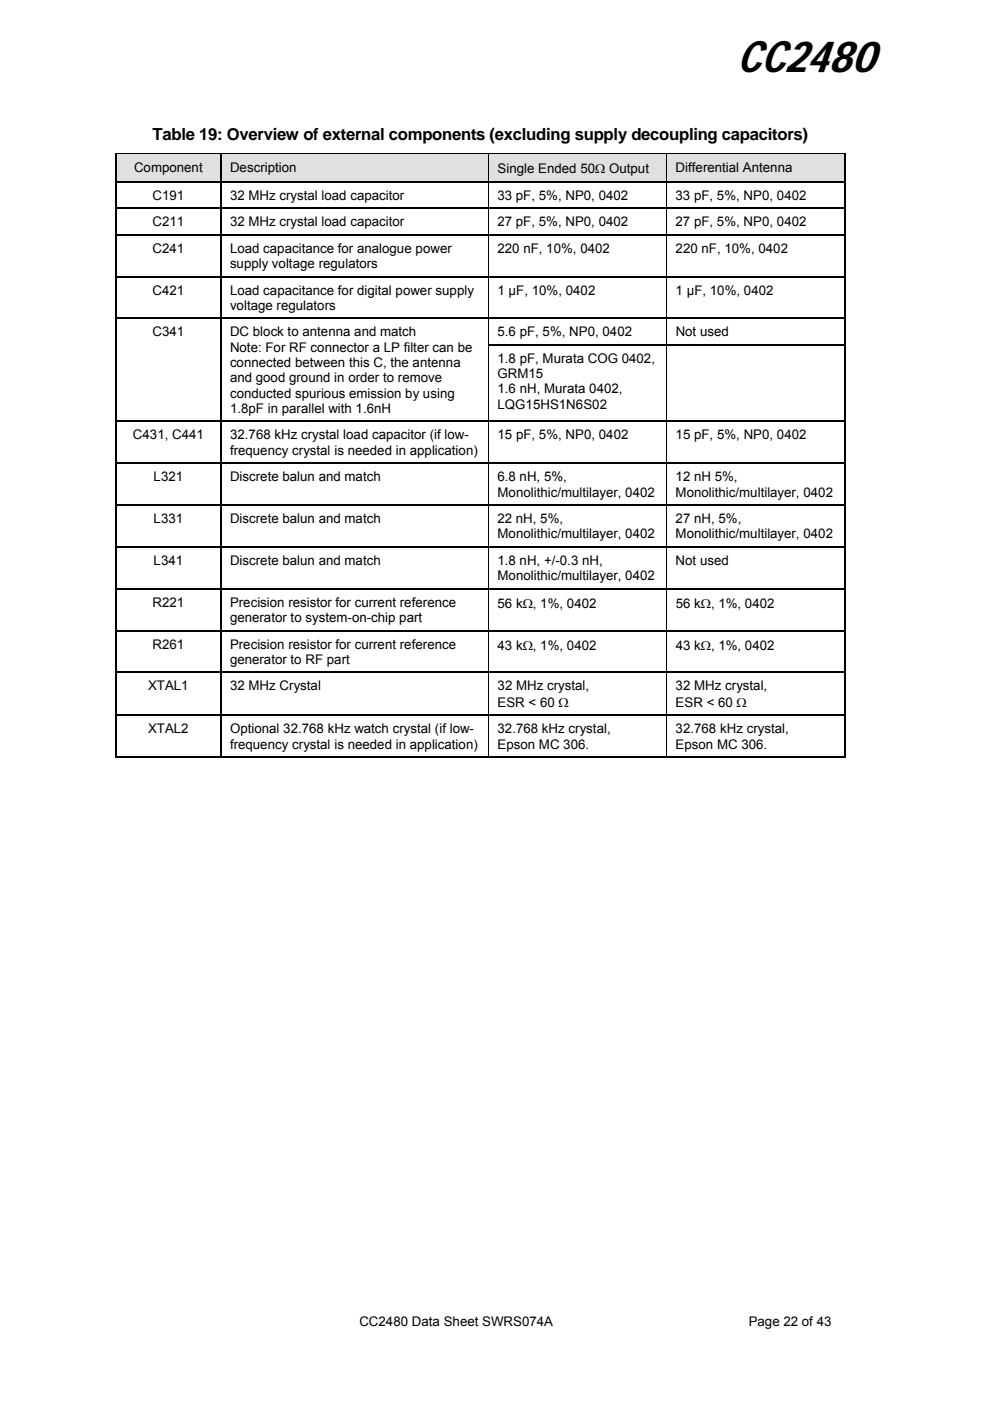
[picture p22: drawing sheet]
<svg xmlns="http://www.w3.org/2000/svg" width="210mm" height="297mm" viewBox="0 0 210 297" stroke-linecap="round" stroke-linejoin="round" font-family="sans-serif">
<defs><g id="words">
<text font-size="9.7" x="156.3" y="15.2">CC2480</text>
<text font-size="3.5" x="32.4" y="29.6">Table 19: Overview of external components (excluding supply decoupling capacitors)</text>
<g font-size="2.8">
<text x="28.4" y="36.5">Component</text>
<text x="48.8" y="36.5">Description</text>
<text x="105.5" y="36.7">Single Ended 50Ω Output</text>
<text x="143.3" y="36.5">Differential Antenna</text>
<text x="32.3" y="42.3">C191</text>
<text x="32.3" y="47.9">C211</text>
<text x="48.8" y="42.3">32 MHz crystal load capacitor</text>
<text x="48.8" y="47.9">32 MHz crystal load capacitor</text>
<text x="105.5" y="42.3">33 pF, 5%, NP0, 0402</text>
<text x="105.5" y="47.9">27 pF, 5%, NP0, 0402</text>
<text x="143.2" y="42.3">33 pF, 5%, NP0, 0402</text>
<text x="143.2" y="47.9">27 pF, 5%, NP0, 0402</text>
<text x="32.3" y="53.6">C241</text>
<text x="48.8" y="53.6">Load capacitance for analogue power</text>
<text x="105.5" y="53.6">220 nF, 10%, 0402</text>
<text x="143.3" y="53.6">220 nF, 10%, 0402</text>
<text x="48.8" y="56.8">supply voltage regulators</text>
<text x="32.3" y="62.4">C421</text>
<text x="48.8" y="65.7">voltage regulators</text>
<text x="48.8" y="62.4">Load capacitance for digital power supply</text>
<text x="105.5" y="62.4">1 µF, 10%, 0402</text>
<text x="143.3" y="62.4">1 µF, 10%, 0402</text>
<text x="32.3" y="71.3">C341</text>
<text x="48.8" y="71.3">DC block to antenna and match</text>
<text x="105.5" y="71.3">5.6 pF, 5%, NP0, 0402</text>
<text x="143.3" y="71.3">Not used</text>
<text x="48.8" y="74.5">Note: For RF connector a LP filter can be</text>
<text x="48.8" y="77.8">connected between this C, the antenna</text>
<text x="105.5" y="76.9">1.8 pF, Murata COG 0402,</text>
<text x="48.8" y="81">and good ground in order to remove</text>
<text x="105.5" y="80.2">GRM15</text>
<text x="105.5" y="83.4">1.6 nH, Murata 0402,</text>
<text x="48.8" y="84.3">conducted spurious emission by using</text>
<text x="48.8" y="87.5">1.8pF in parallel with 1.6nH</text>
<text x="105.5" y="86.7">LQG15HS1N6S02</text>
<text x="28.2" y="93.2">C431, C441</text>
<text x="48.8" y="93.2">32.768 kHz crystal load capacitor (if low-</text>
<text x="105.5" y="93.2">15 pF, 5%, NP0, 0402</text>
<text x="143.3" y="93.2">15 pF, 5%, NP0, 0402</text>
<text x="48.8" y="96.4">frequency crystal is needed in application)</text>
<text x="32.6" y="102">L321</text>
<text x="48.8" y="102">Discrete balun and match</text>
<text x="105.5" y="102">6.8 nH, 5%,</text>
<text x="105.5" y="105.3">Monolithic/multilayer, 0402</text>
<text x="143.3" y="102">12 nH 5%,</text>
<text x="143.3" y="105.3">Monolithic/multilayer, 0402</text>
<text x="32.6" y="110.9">L331</text>
<text x="48.8" y="110.9">Discrete balun and match</text>
<text x="105.5" y="110.9">22 nH, 5%,</text>
<text x="143.3" y="110.9">27 nH, 5%,</text>
<text x="32.6" y="119.8">L341</text>
<text x="48.8" y="119.8">Discrete balun and match</text>
<text x="105.5" y="119.8">1.8 nH, +/-0.3 nH,</text>
<text x="105.5" y="114.2">Monolithic/multilayer, 0402</text>
<text x="143.3" y="114.2">Monolithic/multilayer, 0402</text>
<text x="143.3" y="119.8">Not used</text>
<text x="105.5" y="123">Monolithic/multilayer, 0402</text>
<text x="32.3" y="128.7">R221</text>
<text x="48.8" y="131.9">generator to system-on-chip part</text>
<text x="48.8" y="128.7">Precision resistor for current reference</text>
<text x="105.5" y="128.9">56 kΩ, 1%, 0402</text>
<text x="143.3" y="128.9">56 kΩ, 1%, 0402</text>
<text x="32.3" y="137.5">R261</text>
<text x="48.8" y="137.5">Precision resistor for current reference</text>
<text x="105.5" y="137.7">43 kΩ, 1%, 0402</text>
<text x="143.3" y="137.7">43 kΩ, 1%, 0402</text>
<text x="48.8" y="140.8">generator to RF part</text>
<text x="31.4" y="146.4">XTAL1</text>
<text x="48.8" y="146.4">32 MHz Crystal</text>
<text x="105.5" y="149.9">ESR &lt; 60 Ω</text>
<text x="105.5" y="146.4">32 MHz crystal,</text>
<text x="143.3" y="146.4">32 MHz crystal,</text>
<text x="143.3" y="149.9">ESR &lt; 60 Ω</text>
<text x="31.4" y="155.5">XTAL2</text>
<text x="48.8" y="155.5">Optional 32.768 kHz watch crystal (if low-</text>
<text x="105.5" y="155.5">32.768 kHz crystal,</text>
<text x="143.3" y="155.5">32.768 kHz crystal,</text>
<text x="48.8" y="158.7">frequency crystal is needed in application)</text>
<text x="105.5" y="158.7">Epson MC 306.</text>
<text x="143.3" y="158.7">Epson MC 306.</text>
<text x="76.2" y="281.1">CC2480 Data Sheet SWRS074A</text>
<text x="158.7" y="281.1">Page 22 of 43</text>
</g>
</g></defs>
<g fill="#e0e0e0">
<path d="M24.7 32.8h22v5.6h-22z"/>
<path d="M26.5 32.8h18.5v5.4h-18.5z"/>
<path d="M47 32.8h56.5v5.6h-56.5z"/>
<path d="M48.8 32.8h52.9v5.4h-52.9z"/>
<path d="M103.7 32.8h37.6v5.6h-37.6z"/>
<path d="M105.5 32.8h33.9v5.6h-33.9z"/>
<path d="M141.4 32.8h37.6v5.6h-37.6z"/>
<path d="M143.3 32.8h33.9v5.4h-33.9z"/>
</g>
<path d="M24.4 32.5h.3v.3h-.3zM46.7 32.5h.3v.3h-.3z" fill="#000"/>
<path d="M24.4 32.7h22.3M47 32.7h56.5" fill="none" stroke="#000" stroke-width=".25"/>
<path d="M24.7 32.8h22M47 32.8h56.5" fill="none" stroke="#e0e0e0" stroke-width=".21"/>
<path d="M103.5 32.8h.2z" fill="#000"/>
<path d="M103.5 32.7h37.8" fill="none" stroke="#000" stroke-width=".25"/>
<path d="M103.8 32.8h37.5" fill="none" stroke="#e0e0e0" stroke-width=".21"/>
<g fill="#000">
<path d="M24.4 38.4h.3v.3h-.3zM46.7 38.4h.3v.3h-.3zM103.5 38.6l.2 .1zM141.3 32.8h.1zM141.3 38.6l.1 .1zM179 32.5h.2v.3h-.2zM179 38.4h.2v.3h-.2zM24.4 44h.3v.3h-.3zM24.4 49.6h.3v.3h-.3zM24.4 58.5h.3v.3h-.3zM46.7 44h.3v.3h-.3zM46.7 49.6h.3v.3h-.3z"/>
<path d="M46.7 58.5h.3v.3h-.3zM103.5 44.3h.2zM103.5 49.9h.2zM103.5 58.8h.2zM141.3 44.3h.1zM141.3 49.9h.1zM141.3 58.8h.1zM179 44h.2v.3h-.2zM179 49.6h.2v.3h-.2zM179 58.5h.2v.3h-.2zM24.4 67.4h.3v.2h-.3zM24.4 73h.3v.3h-.3z"/>
<path d="M46.7 67.4h.3v.2h-.3zM46.7 73h.3v.3h-.3zM103.5 67.6h.2zM103.5 73h.2v.3h-.2zM141.3 67.6h.1zM141.3 73.3h.1zM179 67.4h.2v.2h-.2zM179 73h.2v.3h-.2zM24.4 89.2h.3v.3h-.3zM24.4 98.1h.3v.3h-.3zM46.7 89.2h.3v.3h-.3zM46.7 98.1h.3v.3h-.3z"/>
<path d="M103.5 89.5h.2zM103.5 98.4h.2zM141.3 89.5h.1zM141.3 98.4h.1zM179 89.2h.2v.3h-.2zM179 98.1h.2v.3h-.2zM24.4 107h.3v.3h-.3zM24.4 115.8h.3v.3h-.3zM46.7 107h.3v.3h-.3zM46.7 115.8h.3v.3h-.3zM103.5 107.2l.2 .1zM103.5 116.1h.2z"/>
<path d="M141.3 107.2l.1 .1zM141.3 116.1h.1zM179 107h.2v.3h-.2zM179 115.8h.2v.3h-.2zM24.4 124.7h.3v.3h-.3zM24.4 133.6h.3v.3h-.3zM46.7 124.7h.3v.3h-.3zM46.7 133.6h.3v.3h-.3zM103.5 125h.2zM103.5 133.8l.2 .1zM141.3 125h.1zM141.3 133.8l.1 .1z"/>
<path d="M179 124.7h.2v.3h-.2zM179 133.6h.2v.3h-.2zM24.4 142.5h.3v.2h-.3zM24.4 151.6h.3v.2h-.3zM46.7 142.5h.3v.2h-.3zM46.7 151.6h.3v.2h-.3zM103.5 142.7h.2zM103.5 151.8h.2zM141.3 142.7h.1zM141.3 151.8h.1zM179 142.5h.2v.2h-.2zM179 151.6h.2v.2h-.2z"/>
<path d="M179 160.4h.2v.3h-.2z"/>
</g>
<g fill="none" stroke="#000" stroke-width=".25">
<path d="M24.6 32.8v5.6M24.6 38.7v5.3M24.7 38.5h22M46.9 32.8v5.6M46.9 38.7v5.3M47 38.5h132M141.3 32.7h37.7M179.1 32.8v5.6M179.1 38.7v5.3M24.6 44.3v5.3M24.6 49.9v8.6M24.6 58.8v8.6"/>
<path d="M24.7 44.1h22M24.7 49.8h22M24.7 58.6h22M46.9 44.3v5.3M46.9 49.9v8.6M46.9 58.8v8.6M47 44.1h132M47 49.8h132M47 58.6h132M179.1 44.3v5.3M179.1 49.9v8.6M179.1 58.8v8.6"/>
<path d="M24.6 67.6v5.4M24.6 73.3v15.9M24.7 67.5h22M46.9 67.6v5.4M46.9 73.3v15.9M47 67.5h132M103.7 73.1h75.3M179.1 67.6v5.4M179.1 73.3v15.9M24.6 89.5v8.6M24.6 98.4v8.6M24.7 89.3h22"/>
<path d="M24.7 98.2h22M46.9 89.5v8.6M46.9 98.4v8.6M47 89.3h132M47 98.2h132M179.1 89.5v8.6M179.1 98.4v8.6M24.6 107.3v8.5M24.6 116.1v8.6M24.7 107.1h22M24.7 116h22M46.9 107.3v8.5"/>
<path d="M46.9 116.1v8.6M47 107.1h132M47 116h132M179.1 107.3v8.5M179.1 116.1v8.6M24.6 125v8.6M24.6 133.9v8.6M24.7 124.8h22M24.7 133.7h22M46.9 125v8.6M46.9 133.9v8.6M47 124.8h132"/>
<path d="M47 133.7h132M179.1 125v8.6M179.1 133.9v8.6M24.6 142.7v8.9M24.6 151.8v8.9M24.7 142.6h22M24.7 151.7h22M46.9 142.7v8.9M46.9 151.8v8.9M47 142.6h132M47 151.7h132M179.1 142.7v8.9"/>
<path d="M179.1 151.8v8.9M24.4 160.5h22.3M47 160.5h132"/>
</g>
<path d="M141.5 32.8h37.5" fill="none" stroke="#e0e0e0" stroke-width=".21"/>
<g fill="none" stroke="#000" stroke-width=".21">
<path d="M103.6 32.8v5.6M103.6 38.7v5.3M141.4 32.8v5.6M141.4 38.7v5.3M103.6 44.3v5.3M103.6 49.9v8.6M103.6 58.8v8.6M141.4 44.3v5.3M141.4 49.9v8.6M141.4 58.8v8.6M103.6 67.6v5.4M103.6 73.3v15.9"/>
<path d="M141.4 67.6v5.4M141.4 73.3v15.9M103.6 89.5v8.6M103.6 98.4v8.6M141.4 89.5v8.6M141.4 98.4v8.6M103.6 107.3v8.5M103.6 116.1v8.6M141.4 107.3v8.5M141.4 116.1v8.6M103.6 125v8.6M103.6 133.9v8.6"/>
<path d="M141.4 125v8.6M141.4 133.9v8.6M103.6 142.7v8.9M103.6 151.8v8.6M141.4 142.7v8.9M141.4 151.8v8.6"/>
</g>
<use href="#words"/>
</svg>
